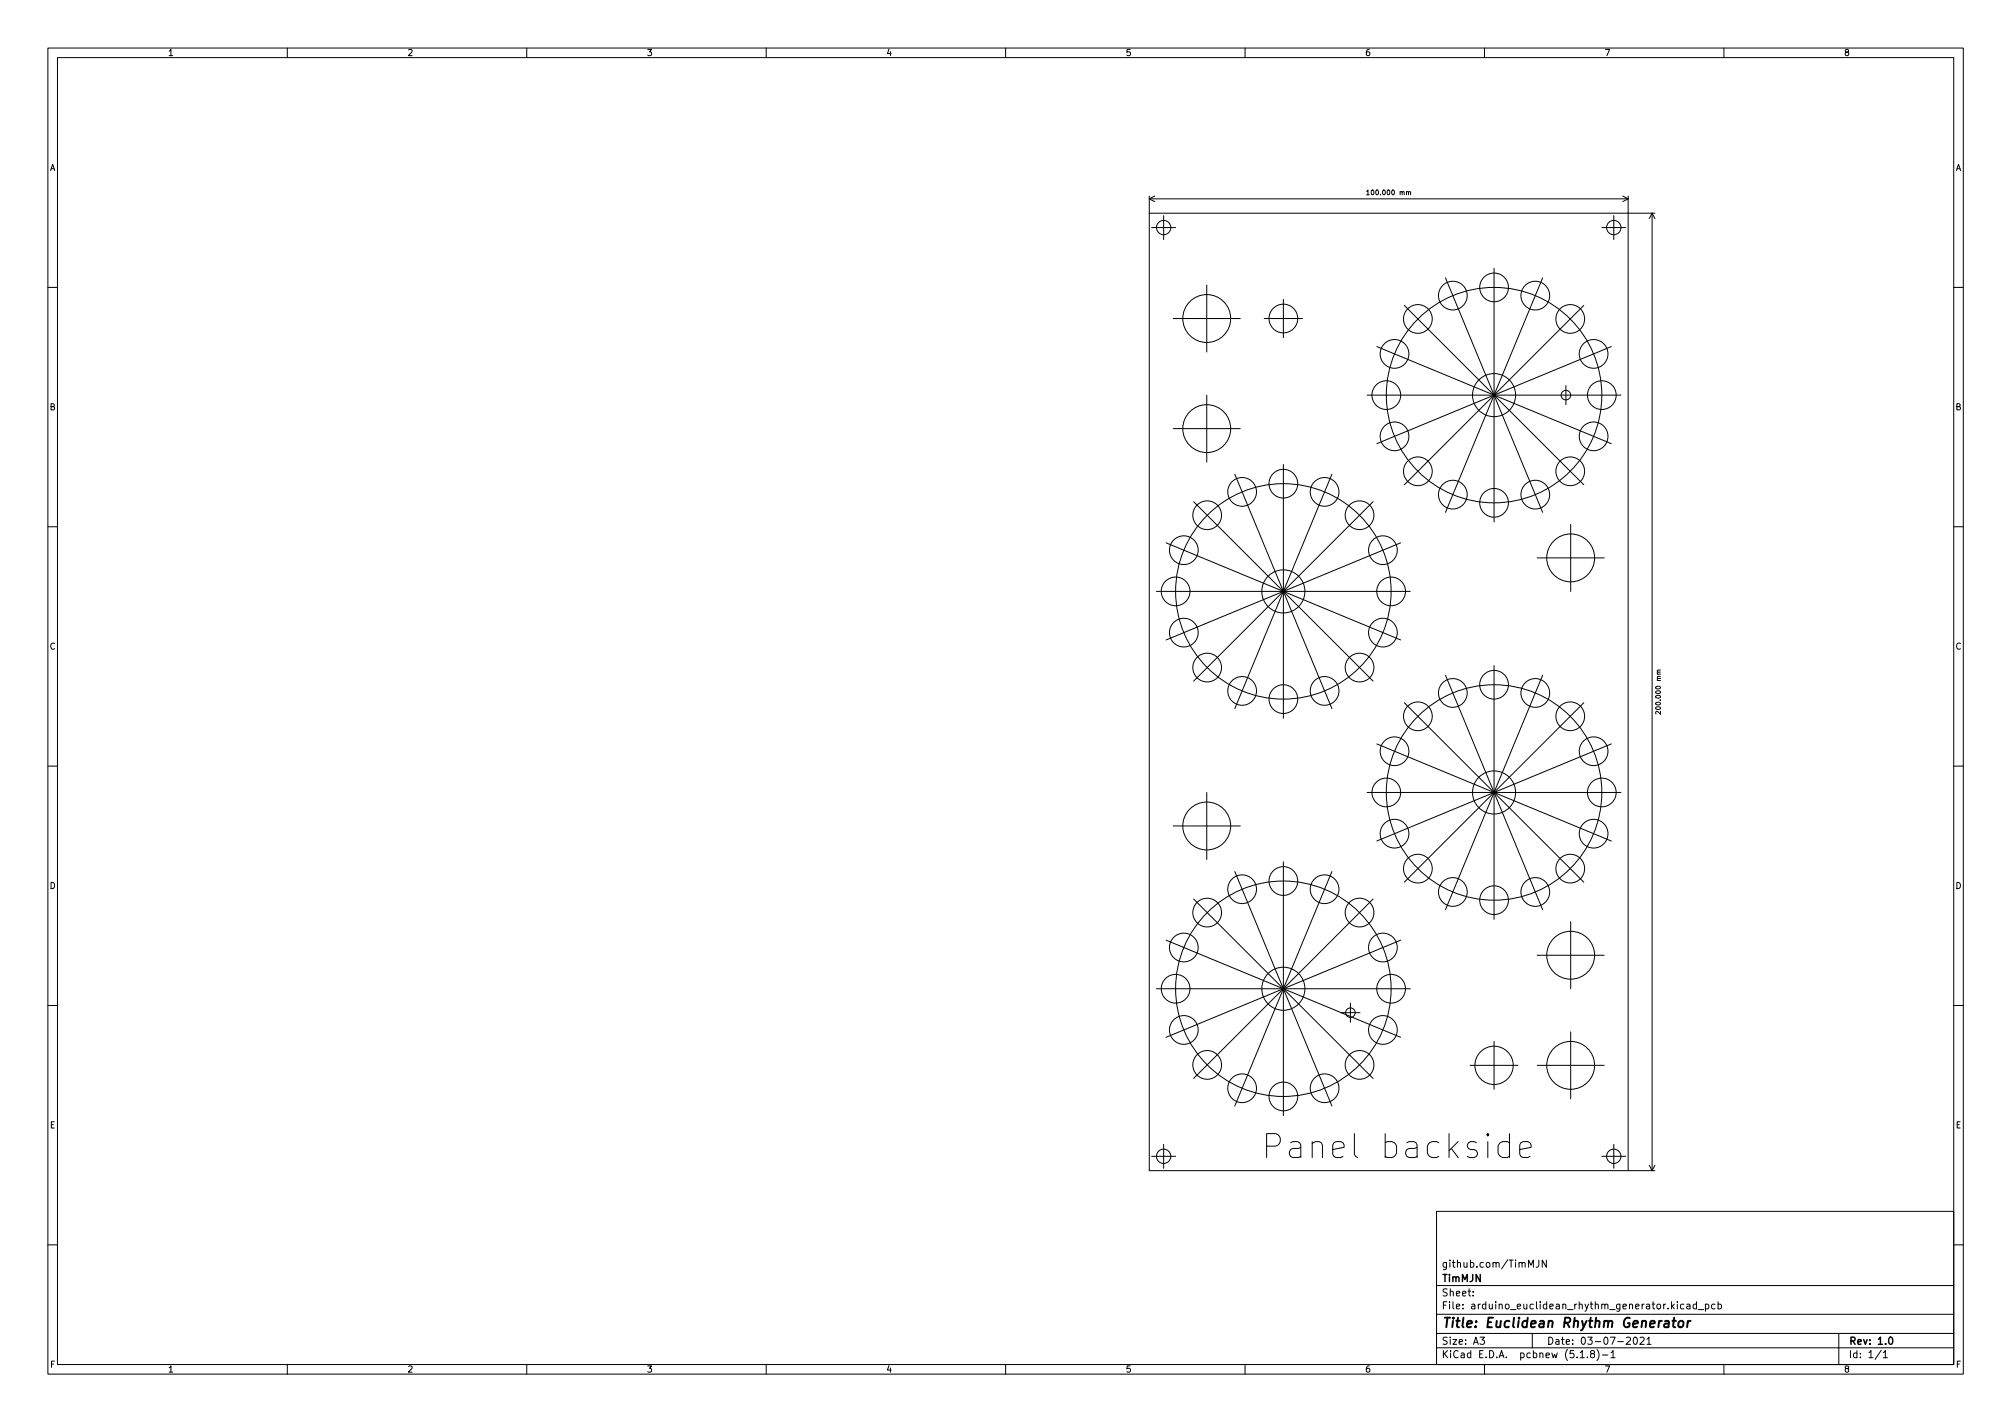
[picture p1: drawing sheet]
<svg xmlns="http://www.w3.org/2000/svg" width="420mm" height="297mm" viewBox="0 0 420 297" stroke-linecap="round" stroke-linejoin="round" font-family="sans-serif">
<defs><g id="words">
<text font-size="7" x="266.8" y="242">Panel backside</text>
<text font-size="2.8" x="301" y="277.3">Title: Euclidean Rhythm Generator</text>
<g font-size="2.1">
<text x="301" y="267.8">TimMJN</text>
<text x="301" y="264.8">github.com/TimMJN</text>
<text x="301" y="273.5">File: arduino_euclidean_rhythm_generator.kicad_pcb</text>
<text x="301" y="270.8">Sheet:</text>
<text x="301" y="280.9">Size: A3</text>
<text x="323" y="280.9">Date: 03-07-2021</text>
<text x="386" y="280.9">Rev: 1.0</text>
<text x="301" y="283.7">KiCad E.D.A. pcbnew (5.1.8)-1</text>
<text x="386" y="283.7">Id: 1/1</text>
</g>
<g font-size="1.8">
<text x="35" y="11.7">1</text>
<text x="85" y="11.7">2</text>
<text x="135" y="11.7">3</text>
<text x="185" y="11.7">4</text>
<text x="235" y="11.7">5</text>
<text x="285" y="11.7">6</text>
<text x="335" y="11.7">7</text>
<text x="385" y="11.7">8</text>
<text x="10.3" y="35.7">A</text>
<text x="408.3" y="35.7">A</text>
<text x="10.3" y="85.7">B</text>
<text x="408.3" y="85.7">B</text>
<text x="10.3" y="135.7">C</text>
<text x="408.3" y="135.7">C</text>
<text x="10.3" y="185.7">D</text>
<text x="408.3" y="185.7">D</text>
<text x="10.4" y="235.7">E</text>
<text x="408.4" y="235.7">E</text>
<text x="10.4" y="285.7">F</text>
<text x="35" y="286.7">1</text>
<text x="85" y="286.7">2</text>
<text x="135" y="286.7">3</text>
<text x="185" y="286.7">4</text>
<text x="235" y="286.7">5</text>
<text x="285" y="286.7">6</text>
<text x="335" y="286.7">7</text>
<text x="385" y="286.7">8</text>
<text x="408.4" y="285.7">F</text>
</g>
<g font-size="1.4">
<text x="286.1" y="40.7">100.000 mm</text>
<text x="346.8" y="148.5" transform="rotate(-90 346.8 148.5)">200.000 mm</text>
</g>
</g></defs>
<g fill="none" stroke="#000" stroke-width=".21">
<path d="M10 10h400v277h-400zM12 12h396v273h-396zM60 10v2M110 10v2M160 10v2M210 10v2M260 10v2M310 10v2M360 10v2M285.4 40l.3-.3v1M240 41.5h100M240 41v203.5h105.6"/>
<path d="M240 41.5l1.1 .6M240 44.5h105.6M240.5 47.5h5M241.1 41l-1.1 .5M243 45v5M252 59.5v14M285.4 40.7h.6M294.1 40.2l.2-.2 .2 .1 .1 .6M301.9 58.1l20.2 48.9M312 56v53M322.1 58.1l-20.2 48.9M334.5 47.5h5"/>
<path d="M337 45v5M338.9 41l1.1 .5M340 41v203.5M340 41.5l-1.1 .6M345 44.5v200M345 44.5l.6 1.2M345 44.5l-.6 1.2M10 60h2M245 66.5h14M264 66.5h8M268 62.5v8M287.5 72.4l49 20.3"/>
<path d="M293.3 63.8l37.4 37.5M330.7 63.8l-37.4 37.5M336.5 72.4l-49 20.3M408 60h2M245 89.5h14M252 82.5v14M257.9 99.1l20.2 48.9M268 97v53M278.1 99.1l-20.2 48.9M285.5 82.5h53M327 80.5v4M10 110h2"/>
<path d="M243.5 113.4l49 20.3M249.3 104.8l37.4 37.5M286.7 104.8l-37.4 37.5M292.5 113.4l-49 20.3M321 116.5h14M328 109.5v14M408 110h2M241.5 123.5h53M312 139v53M346.8 140h-.7l.1 .4M287.5 155.4l49 20.3M293.3 146.8l37.4 37.5"/>
<path d="M301.9 141.1l20.2 48.9M322.1 141.1l-20.2 48.9M330.7 146.8l-37.4 37.5M336.5 155.4l-49 20.3M346.8 148.6v.6l-.8-.6-.2 .2v.4M10 160h2M245 172.5h14M252 165.5v14M285.5 165.5h53M408 160h2M243.5 196.4l49 20.3M249.3 187.8l37.4 37.5"/>
<path d="M257.9 182.1l20.2 48.9M268 180v53M278.1 182.1l-20.2 48.9M286.7 187.8l-37.4 37.5M292.5 196.4l-49 20.3M321 199.5h14M328 192.5v14M10 210h2M241.5 206.5h53M280 211.5h4M282 209.5v4M312 217.5v10"/>
<path d="M328 215.5v14M408 210h2M243 239v5M264.5 239.4h1.9a1.36 1.36 0 0 0 1-1.3 1.36 1.36 0 0 0-1-1.3h-1.9v5M307 222.5h10M321 222.5h14M337 239v5M240.5 241.5h5M300 253h108v32h-108zM317.4 240.1l2.3-.4v-.5l-.2-.5-.5-.2h-.9l-.5 .2-.2 .5v1.9l.2 .5 .5 .2h.9l.5-.2M334.5 241.5h5M344.4 243.4l.6 1.1"/>
<path d="M345.6 243.4l-.6 1.1M10 260h2M300 278.5h108M300 274.5h108M300 268.5h108M307.6 270.6v.1M307.6 269.8v.1M309.1 279.3h.9l-.5 .6 .4 .1v.7l-.2 .1-.6-.1M319.2 264.7v-1.5l.5 1.1 .5-1.1v1.5M320 278.5v3M321.4 263.2v1.1a.48 .48 0 0 1-.6 .4M322.9 263.2v1.5l-.8-1.5v1.5"/>
<path d="M339.6 279.5l.6-.2 .3 .4-.9 1.1h.9M341.2 279.5l.2-.2a.8 .8 0 0 1 .5 .8 .8 .8 0 0 1-.5 .7l-.2-.1-.1-.5zM342.5 279.5l.6-.2 .2 .4-.9 1.1h.9M343.9 279.7l.5-.4v1.5M351.6 272.5l-.4-.1-.3 .3 .2 .6h.5M352.3 272.5h.5l.1 .9M352.9 272.8h-.5l-.2 .3 .2 .3 .5-.1M354.3 272.5l-.5-.1-.2 .3 .1 .6h.6M354.3 271.9v1.5M354.6 273.6h1.2M356.1 272.5l.5-.1 .2 .3-.1 .6h-.6M356.1 272.4v1.5"/>
<path d="M358.1 272.5l-.4-.1-.3 .3 .2 .6h.5M358.8 272.5l.4-.1 .3 .3-.2 .6h-.5M358.8 271.9v1.5M384 278.5v6.5M408 260h2M60 285v2M110 285v2M160 285v2M210 285v2M260 285v2M300 281.5h108M310 285v2"/>
<path d="M330 283.6h.9M331.5 283.5v.1M332.4 282.8l-.3-.3 .1-.2 .2-.2 .4 .1 .2 .2-.1 .2-.6 .2-.2 .2v.3l.3 .3h.3l.3-.3v-.3l-.3-.2M333.5 281.9a1.72 1.72 0 0 1 0 2.3M334.6 283h1.2M336.4 282.5l.4-.4v1.5M336.4 283.6h.9M343.9 280.8h.9M360 285v2M392.8 282l-1.2 2M393.3 282.5l.4-.4v1.5M393.3 283.6h.8"/>
<circle cx="243" cy="47.5" r="1.5"/>
<circle cx="337" cy="47.5" r="1.5"/>
<circle cx="252" cy="66.5" r="5"/>
<circle cx="268" cy="66.5" r="3"/>
<circle cx="291.2" cy="73.9" r="3"/>
<circle cx="296.1" cy="66.6" r="3"/>
<circle cx="303.4" cy="61.7" r="3"/>
<circle cx="312" cy="60" r="3"/>
<circle cx="320.6" cy="61.7" r="3"/>
<circle cx="327.9" cy="66.6" r="3"/>
<circle cx="332.8" cy="73.9" r="3"/>
<circle cx="252" cy="89.5" r="5"/>
<circle cx="289.5" cy="82.5" r="3"/>
<circle cx="291.2" cy="91.1" r="3"/>
<circle cx="296.1" cy="98.4" r="3"/>
<circle cx="312" cy="82.5" r="22.5"/>
<circle cx="312" cy="82.5" r="4.5"/>
<circle cx="327" cy="82.5" r="1"/>
<circle cx="327.9" cy="98.4" r="3"/>
<circle cx="332.8" cy="91.1" r="3"/>
<circle cx="334.5" cy="82.5" r="3"/>
<circle cx="247.2" cy="114.9" r="3"/>
<circle cx="252.1" cy="107.6" r="3"/>
<circle cx="259.4" cy="102.7" r="3"/>
<circle cx="268" cy="101" r="3"/>
<circle cx="276.6" cy="102.7" r="3"/>
<circle cx="283.9" cy="107.6" r="3"/>
<circle cx="288.8" cy="114.9" r="3"/>
<circle cx="303.4" cy="103.3" r="3"/>
<circle cx="312" cy="105" r="3"/>
<circle cx="320.6" cy="103.3" r="3"/>
<circle cx="328" cy="116.5" r="5"/>
<circle cx="245.5" cy="123.5" r="3"/>
<circle cx="247.2" cy="132.1" r="3"/>
<circle cx="252.1" cy="139.4" r="3"/>
<circle cx="268" cy="123.5" r="22.5"/>
<circle cx="268" cy="123.5" r="4.5"/>
<circle cx="283.9" cy="139.4" r="3"/>
<circle cx="288.8" cy="132.1" r="3"/>
<circle cx="290.5" cy="123.5" r="3"/>
<circle cx="259.4" cy="144.3" r="3"/>
<circle cx="268" cy="146" r="3"/>
<circle cx="276.6" cy="144.3" r="3"/>
<circle cx="291.2" cy="156.9" r="3"/>
<circle cx="296.1" cy="149.6" r="3"/>
<circle cx="303.4" cy="144.7" r="3"/>
<circle cx="312" cy="143" r="3"/>
<circle cx="320.6" cy="144.7" r="3"/>
<circle cx="327.9" cy="149.6" r="3"/>
<circle cx="332.8" cy="156.9" r="3"/>
<circle cx="252" cy="172.5" r="5"/>
<circle cx="289.5" cy="165.5" r="3"/>
<circle cx="291.2" cy="174.1" r="3"/>
<circle cx="312" cy="165.5" r="22.5"/>
<circle cx="312" cy="165.5" r="4.5"/>
<circle cx="332.8" cy="174.1" r="3"/>
<circle cx="334.5" cy="165.5" r="3"/>
<circle cx="247.2" cy="197.9" r="3"/>
<circle cx="252.1" cy="190.6" r="3"/>
<circle cx="259.4" cy="185.7" r="3"/>
<circle cx="268" cy="184" r="3"/>
<circle cx="276.6" cy="185.7" r="3"/>
<circle cx="283.9" cy="190.6" r="3"/>
<circle cx="288.8" cy="197.9" r="3"/>
<circle cx="296.1" cy="181.4" r="3"/>
<circle cx="303.4" cy="186.3" r="3"/>
<circle cx="312" cy="188" r="3"/>
<circle cx="320.6" cy="186.3" r="3"/>
<circle cx="327.9" cy="181.4" r="3"/>
<circle cx="328" cy="199.5" r="5"/>
<circle cx="245.5" cy="206.5" r="3"/>
<circle cx="247.2" cy="215.1" r="3"/>
<circle cx="268" cy="206.5" r="22.5"/>
<circle cx="268" cy="206.5" r="4.5"/>
<circle cx="282" cy="211.5" r="1"/>
<circle cx="288.8" cy="215.1" r="3"/>
<circle cx="290.5" cy="206.5" r="3"/>
<circle cx="252.1" cy="222.4" r="3"/>
<circle cx="259.4" cy="227.3" r="3"/>
<circle cx="268" cy="229" r="3"/>
<circle cx="276.6" cy="227.3" r="3"/>
<circle cx="283.9" cy="222.4" r="3"/>
<circle cx="312" cy="222.5" r="4"/>
<circle cx="328" cy="222.5" r="5"/>
<circle cx="243" cy="241.5" r="1.5"/>
<circle cx="337" cy="241.5" r="1.5"/>
</g>
<path d="M394.6 279.4l.2-.1a.8 .8 0 0 1 .5 .8 .8 .8 0 0 1-.5 .7 1 1 0 0 1-.2-1.4z" fill="none" stroke="#000" stroke-width=".3"/>
<path d="M347.7 276h.8l-.1 1.2M348.5 276.4l-.7 .1a.4 .4 0 0 0-.3 .3 .4 .4 0 0 0 .2 .4l.7-.1M349.2 275.9h.8M349.6 275.2l-.2 1.8 .1 .1 .3 .1M350.6 276.1l.1-.1a.5 .5 0 0 1 .9 .3l-.1 .6-.2 .2a.5 .5 0 0 1-.8-.2zM352.5 275.9l-.2 1.3M353 275.9l-.3 .1-.3 .3" fill="none" stroke="#000" stroke-width=".4"/>
<use href="#words"/>
</svg>
